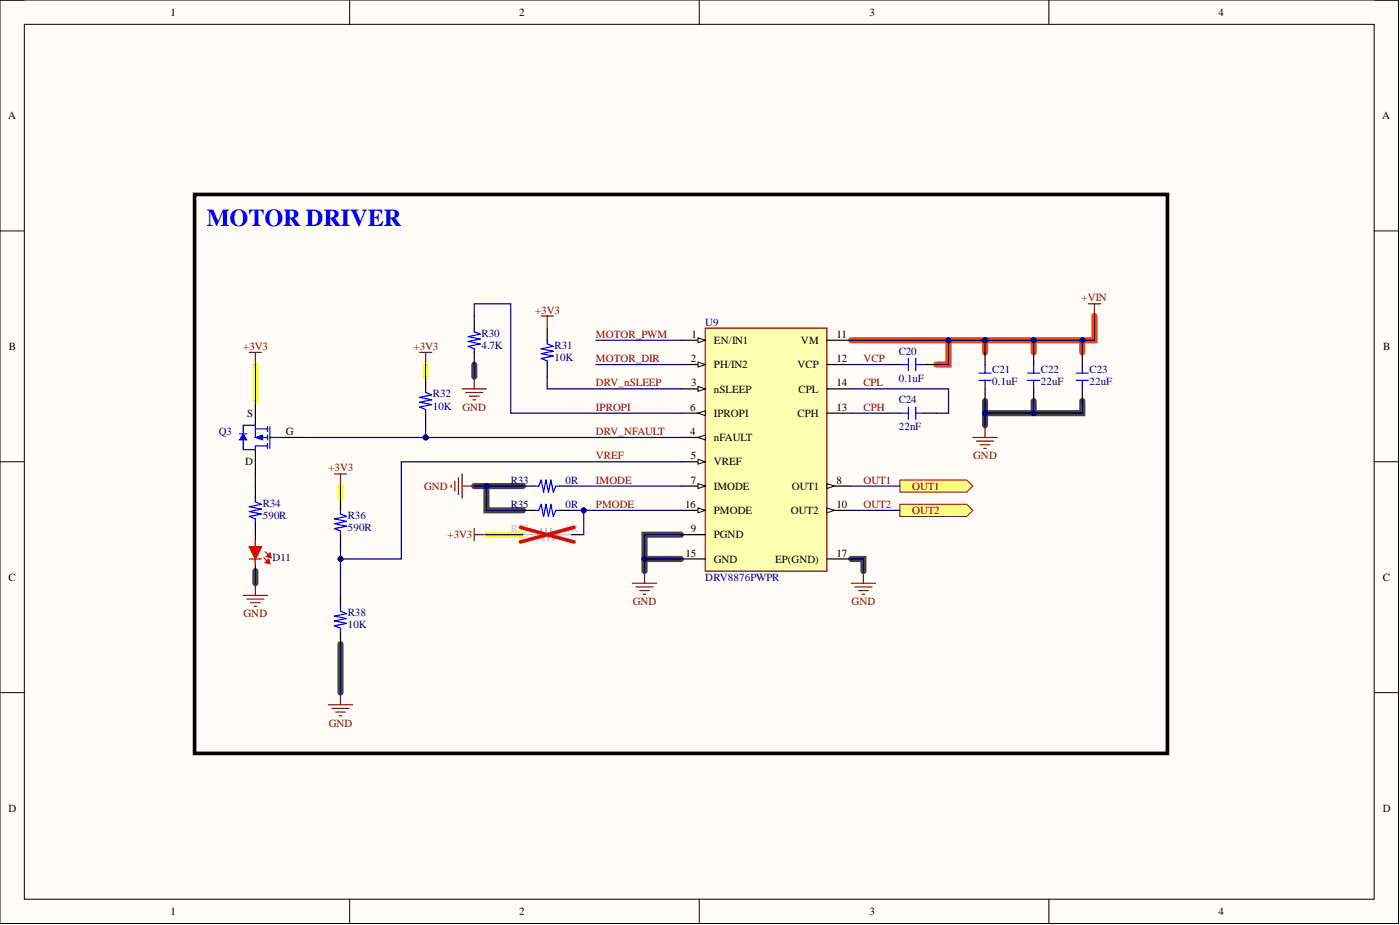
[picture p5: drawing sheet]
<svg xmlns="http://www.w3.org/2000/svg" width="292mm" height="193mm" viewBox="0 0 292 193" stroke-linecap="round" stroke-linejoin="round" font-family="sans-serif">
<defs><g id="words">
<text font-size="5.1" fill="#00f" x="43.1" y="47.1">MOTOR DRIVER</text>
<g font-size="2.3">
<text x="35.6" y="3.3">1</text>
<text x="108.3" y="3.3">2</text>
<text x="181.4" y="3.3">3</text>
<text x="254.2" y="3.3">4</text>
<text x="1.7" y="24.8">A</text>
<text x="288.4" y="24.8">A</text>
<text x="144.3" y="70.5">1</text>
<text x="148.9" y="71.7">EN/IN1</text>
<text x="167.1" y="71.7">VM</text>
<text x="174.6" y="70.5">11</text>
<text x="1.9" y="73">B</text>
<text x="144.1" y="75.5">2</text>
<text x="148.9" y="76.8">PH/IN2</text>
<text x="166.4" y="76.8">VCP</text>
<text x="174.6" y="75.5">12</text>
<text x="288.6" y="73">B</text>
<text x="144.2" y="80.6">3</text>
<text x="148.9" y="81.9">nSLEEP</text>
<text x="166.6" y="81.9">CPL</text>
<text x="174.6" y="80.6">14</text>
<text x="51.6" y="87">S</text>
<text x="144" y="85.7">6</text>
<text x="148.9" y="87">IPROPI</text>
<text x="166.4" y="87">CPH</text>
<text x="174.6" y="85.7">13</text>
<text x="59.6" y="90.8">G</text>
<text x="144" y="90.8">4</text>
<text x="144.1" y="95.8">5</text>
<text x="148.9" y="92">nFAULT</text>
<text x="51.2" y="97.1">D</text>
<text x="144.1" y="100.9">7</text>
<text x="148.9" y="97.1">VREF</text>
<text x="174.6" y="100.9">8</text>
<text x="142.9" y="106">16</text>
<text x="148.9" y="102.2">IMODE</text>
<text x="148.9" y="107.2">PMODE</text>
<text x="165" y="107.2">OUT2</text>
<text x="165.2" y="102.2">OUT1</text>
<text x="174.6" y="106">10</text>
<text x="144.1" y="111">9</text>
<text x="148.9" y="112.3">PGND</text>
<text x="143" y="116.1">15</text>
<text x="148.9" y="117.4">GND</text>
<text x="161.7" y="117.4">EP(GND)</text>
<text x="174.6" y="116.1">17</text>
<text x="1.8" y="121.2">C</text>
<text x="288.5" y="121.2">C</text>
<text x="1.8" y="169.3">D</text>
<text x="288.5" y="169.3">D</text>
<text x="35.6" y="190.9">1</text>
<text x="108.3" y="190.9">2</text>
<text x="181.4" y="190.9">3</text>
<text x="254.2" y="190.9">4</text>
</g>
<g font-size="2.3" fill="#800000">
<text x="111.6" y="65.4">+3V3</text>
<text x="225.6" y="62.9">+VIN</text>
<text x="124.3" y="70.5">MOTOR_PWM</text>
<text x="50.7" y="73">+3V3</text>
<text x="86.3" y="73">+3V3</text>
<text x="124.3" y="75.5">MOTOR_DIR</text>
<text x="180.1" y="75.5">VCP</text>
<text x="124.3" y="80.6">DRV_nSLEEP</text>
<text x="180.1" y="80.6">CPL</text>
<text x="96.5" y="85.7">GND</text>
<text x="124.3" y="85.7">IPROPI</text>
<text x="180.1" y="85.7">CPH</text>
<text x="124.3" y="90.8">DRV_NFAULT</text>
<text x="124.3" y="95.8">VREF</text>
<text x="203.1" y="95.8">GND</text>
<text x="68.5" y="98.4">+3V3</text>
<text x="124.3" y="100.9">IMODE</text>
<text x="180.1" y="100.9">OUT1</text>
<text x="88.5" y="102.2">GND</text>
<text x="124.3" y="106">PMODE</text>
<text x="180.1" y="106">OUT2</text>
<text x="190.3" y="102.2">OUT1</text>
<text x="190.3" y="107.2">OUT2</text>
<text x="93.4" y="112.3">+3V3</text>
<text x="50.8" y="128.8">GND</text>
<text x="132" y="126.2">GND</text>
<text x="177.7" y="126.2">GND</text>
<text x="68.6" y="151.6">GND</text>
</g>
<g font-size="2.3" fill="#000080">
<text x="100.5" y="70.2">R30</text>
<text x="147.2" y="67.9">U9</text>
<text x="100.5" y="72.8">4.7K</text>
<text x="115.7" y="75.3">10K</text>
<text x="115.7" y="72.8">R31</text>
<text x="187.5" y="74">C20</text>
<text x="207" y="77.8">C21</text>
<text x="217.2" y="77.8">C22</text>
<text x="227.3" y="77.8">C23</text>
<text x="90.3" y="82.9">R32</text>
<text x="187.5" y="79.6">0.1uF</text>
<text x="207" y="80.4">0.1uF</text>
<text x="217.2" y="80.4">22uF</text>
<text x="227.3" y="80.4">22uF</text>
<text x="90.3" y="85.4">10K</text>
<text x="187.5" y="89.7">22nF</text>
<text x="187.5" y="84.2">C24</text>
<text x="45.7" y="90.8">Q3</text>
<text x="106.6" y="100.9">R33</text>
<text x="118" y="100.9">0R</text>
<text x="54.8" y="105.7">R34</text>
<text x="106.6" y="106">R35</text>
<text x="118" y="106">0R</text>
<text x="54.8" y="108.2">590R</text>
<text x="72.6" y="110.8">590R</text>
<text x="72.6" y="108.2">R36</text>
<text x="56.8" y="117.1">D11</text>
<text x="147.2" y="121.2">DRV8876PWPR</text>
<text x="72.6" y="131.1">10K</text>
<text x="72.6" y="128.5">R38</text>
</g>
<g font-size="2.3" fill="#bfbebc">
<text x="106.6" y="111">R37</text>
<text x="118" y="111">0R</text>
</g>
</g></defs>
<path d="M0 0h291.8v192.7h-291.8z" fill-rule="evenodd" fill="#fffcf8"/>
<path d="M0 0h291.8v192.7h-291.8z" fill="none" stroke="#000" stroke-width=".21"/>
<path d="M5.1 5.1h281.6v182.5h-281.6z" fill-rule="evenodd" fill="#fffcf8"/>
<g fill="none" stroke="#000" stroke-width=".21">
<path d="M0 0h5.1M5.1 5.1h281.6v182.5h-281.6zM72.9 0v5.1M145.9 0v5.1M218.8 0v5.1M286.7 0h5.1v5.1M0 48.2h5.1M286.7 48.2h5.1M0 96.3h5.1M286.7 96.3h5.1M0 144.5h5.1M286.7 144.5h5.1"/>
<path d="M72.9 187.6v5.1M145.9 187.6v5.1M218.8 187.6v5.1M291.8 187.6v5.1"/>
</g>
<path d="M197.9 71v5.1h-2.5M205.5 71v2.5M215.7 71v2.5M225.8 71v2.5M228.4 65.9v5.1h-50.8" fill="none" stroke="#ff4301" stroke-width="1.3"/>
<path d="M99 76.1v2.5M205.5 83.7v5M215.7 83.7v2.5M225.8 83.7v2.5h-20.3M53.3 119.1v2.6M99 101.4h10.1M101.5 101.4v5.1h7.6M134.5 116.6h7.6M142.1 111.5h-7.6v7.6M177.6 116.6h2.5v2.5M71 134.4v10.1" fill="none" stroke="#434343" stroke-width="1.3"/>
<path d="M53.3 76.1v7.6M88.8 76.1v2.5M71 101.4v2.5M101.5 111.5h7.6" fill="none" stroke="#ff0" stroke-width="1.3"/>
<path d="M147.2 68.4h25.3v50.7h-25.3z" fill-rule="evenodd" fill="#ffffb0"/>
<path d="M147.2 68.4h25.3v50.7h-25.3z" fill="none" stroke="#980000" stroke-width=".25"/>
<path d="M142.1 71h5.1" fill="none" stroke="#000" stroke-width=".25"/>
<path d="M145.6 70.5l1.6 .5-1.6 .5z" fill="#f8fcff"/>
<path d="M145.6 70.5l1.6 .5-1.6 .5z" fill="none" stroke="#000" stroke-width=".21"/>
<path d="M142.1 76.1h5.1" fill="none" stroke="#000" stroke-width=".25"/>
<path d="M145.6 75.5l1.6 .6-1.6 .5z" fill="#f8fcff"/>
<path d="M145.6 75.5l1.6 .6-1.6 .5z" fill="none" stroke="#000" stroke-width=".21"/>
<path d="M142.1 81.1h5.1" fill="none" stroke="#000" stroke-width=".25"/>
<path d="M145.6 80.6l1.6 .5-1.6 .5z" fill="#f8fcff"/>
<path d="M145.6 80.6l1.6 .5-1.6 .5z" fill="none" stroke="#000" stroke-width=".21"/>
<path d="M142.1 91.3h5.1" fill="none" stroke="#000" stroke-width=".25"/>
<path d="M145.6 91.3l1.6-.5v1z" fill="#f8fcff"/>
<path d="M145.6 91.3l1.6-.5v1z" fill="none" stroke="#000" stroke-width=".21"/>
<path d="M142.1 96.3h5.1" fill="none" stroke="#000" stroke-width=".25"/>
<path d="M145.6 95.8l1.6 .5-1.6 .5z" fill="#f8fcff"/>
<path d="M145.6 95.8l1.6 .5-1.6 .5z" fill="none" stroke="#000" stroke-width=".21"/>
<path d="M142.1 86.2h5.1" fill="none" stroke="#000" stroke-width=".25"/>
<path d="M145.6 86.2l1.6-.5v1z" fill="#f8fcff"/>
<path d="M145.6 86.2l1.6-.5v1z" fill="none" stroke="#000" stroke-width=".21"/>
<path d="M142.1 101.4h5.1" fill="none" stroke="#000" stroke-width=".25"/>
<path d="M145.6 100.9l1.6 .5-1.6 .5z" fill="#f8fcff"/>
<path d="M145.6 100.9l1.6 .5-1.6 .5z" fill="none" stroke="#000" stroke-width=".21"/>
<path d="M172.5 101.4h5.1" fill="none" stroke="#000" stroke-width=".25"/>
<path d="M172.5 100.9l1.6 .5-1.6 .5z" fill="#f8fcff"/>
<path d="M172.5 100.9l1.6 .5-1.6 .5z" fill="none" stroke="#000" stroke-width=".21"/>
<path d="M142.1 111.5h5.1M172.5 106.5h5.1" fill="none" stroke="#000" stroke-width=".25"/>
<path d="M172.5 106l1.6 .5-1.6 .5z" fill="#f8fcff"/>
<path d="M172.5 106l1.6 .5-1.6 .5z" fill="none" stroke="#000" stroke-width=".21"/>
<path d="M172.5 71h5.1M172.5 76.1h5.1M172.5 86.2h5.1M172.5 81.1h5.1M142.1 116.6h5.1M142.1 106.5h5.1" fill="none" stroke="#000" stroke-width=".25"/>
<path d="M145.6 106l1.6 .5-1.6 .5z" fill="#f8fcff"/>
<path d="M145.6 106l1.6 .5-1.6 .5z" fill="none" stroke="#000" stroke-width=".21"/>
<g fill="none" stroke="#000" stroke-width=".25">
<path d="M88.8 78.6v2.5M99 65.9v2.5M99 73.5v2.6M114.2 68.4v2.6M114.2 76.1v2.5M185.2 76.1h2.6M192.8 76.1h2.6M205.5 73.5v2.6M215.7 73.5v2.6M225.8 73.5v2.6M53.3 83.7v5M53.3 93.8v5.1"/>
<path d="M58.4 91.3h5M88.8 86.2v2.5M185.2 86.2h2.6M192.8 86.2h2.6M205.5 81.1v2.6M215.7 81.1v2.6M225.8 81.1v2.6M71 103.9v2.6M71 111.5v2.6M109.1 101.4h2.5M109.1 106.5h2.5M116.7 101.4h2.6"/>
<path d="M116.7 106.5h2.6M172.5 116.6h5.1M71 124.2v2.6M71 131.8v2.6"/>
</g>
<g fill="none" stroke="#00f" stroke-width=".25">
<path d="M99 68.4v.8l1.2 .5-2.5 .5 2.5 .5-2.5 .5 2.5 .5-2.5 .6 1.3 .5v.7M114.2 71v.7l1.2 .6-2.5 .5 2.5 .5-2.5 .5 2.5 .5-2.5 .5 1.3 .5v.8M187.8 76.1h1.7M189.5 74.8v2.5M191.1 74.8v2.5M191.1 76.1h1.7M204.2 79.3h2.6M204.2 77.8h2.6M205.5 76.1v1.7M205.5 79.3v1.8M214.4 79.3h2.5M214.4 77.8h2.5"/>
<path d="M215.7 76.1v1.7M215.7 79.3v1.8M224.5 79.3h2.6M224.5 77.8h2.6M225.8 76.1v1.7M225.8 79.3v1.8M53.3 93h2.5M53.3 88.7v2.6h2.5M53.3 89.5h2.5M55.8 89v1M55.8 90.8v1M55.8 92.5v1"/>
<path d="M56.3 91.3h2.1M56.3 89v4.5M88.8 81.1v.8l1.3 .5-2.6 .5 2.6 .5-2.6 .5 2.6 .5-2.6 .5 1.3 .5v.8M187.8 86.2h1.7M189.5 84.9v2.6M191.1 84.9v2.6M191.1 86.2h1.7M71 106.5v.7l1.3 .5-2.5 .5 2.5 .6-2.5 .5 2.5 .5-2.5 .5 1.2 .5v.7M111.6 101.4h.8l.5-1.3 .5 2.6 .5-2.6 .5 2.6 .5-2.6 .5 2.6 .6-1.3h.7M111.6 106.5h.8l.5-1.3 .5 2.5 .5-2.5 .5 2.5 .5-2.5 .5 2.5 .6-1.2h.7M71 126.8v.7l1.3 .5-2.5 .5 2.5 .5-2.5 .5 2.5 .5-2.5 .6 1.2 .5v.7"/>
</g>
<g fill="none" stroke="#800000" stroke-width=".25">
<path d="M87.5 73.5h2.6M88.8 73.5v2.6M99 78.6v2.5M112.9 65.9h2.5M114.2 65.9v2.5M227.1 63.4h2.5M228.4 63.4v2.5M69.8 98.9h2.5M71 98.9v2.5M95.7 99.6v3.6M96.4 98.9v5M96.4 81.1h5.1"/>
<path d="M97.2 81.9h3.5M97.9 82.6h2.1M98.7 83.4h.5M203 91.3h5.1M203.7 92h3.6M204.5 92.8h2M205.3 93.5h.5M205.5 88.7v2.6M94.1 101.1v.6M94.9 100.4v2M96.4 101.4h2.6M99 110.3v2.5"/>
<path d="M99 111.5h2.5M134.5 119.1v2.6M180.1 119.1v2.6M131.9 121.7h5.1M132.7 122.4h3.6M133.5 123.2h2M134.2 124h.5M177.6 121.7h5.1M178.4 122.4h3.5M179.1 123.2h2.1M179.9 124h.5M68.5 147h5.1"/>
<path d="M69.3 147.8h3.5M70 148.6h2.1M70.8 149.3h.5M71 144.5v2.5"/>
</g>
<path d="M109.1 111.5h3.3l.5-1.2 .5 2.5 .5-2.5 .5 2.5 .5-2.5 .5 2.5 .6-1.3h3.3" fill="none" stroke="#bfbebc" stroke-width=".25"/>
<path d="M108.6 110l11.2 3.1M119.8 110l-11.2 3.1" fill="none" stroke="#f00" stroke-width=".76"/>
<path d="M53.3 91.3l1.5-.5v1z" fill="#00f"/>
<path d="M53.3 91.3l1.5-.5v1z" fill="none" stroke="#00f" stroke-width=".21"/>
<path d="M50.7 91.8v2h2.6v-.8M53.3 88.7h-2.6v1.8" fill="none" stroke="#00f" stroke-width=".25"/>
<path d="M50.7 90.5l.8 1.3h-1.5z" fill="#00f"/>
<path d="M50.7 90.5l.8 1.3h-1.5z" fill="none" stroke="#00f" stroke-width=".21"/>
<path d="M50 90.5h1.5" fill="none" stroke="#00f" stroke-width=".25"/>
<path d="M53.3 111.5v2.6M53.3 116.6v2.5" fill="none" stroke="#000" stroke-width=".25"/>
<path d="M52 114.1h2.6l-1.3 2.5zM52 116.6h2.6M53.3 116.6v1.3" fill="none" stroke="#f00" stroke-width=".25"/>
<path d="M52 114.1h2.6l-1.3 2.5z" fill="#f00"/>
<path d="M52 114.1h2.6l-1.3 2.5zM53.3 112.8v1.3M55.3 115.1l.8 .8" fill="none" stroke="#f00" stroke-width=".25"/>
<path d="M55.6 116.1l.7-.8 .3 1.1z" fill="#f00"/>
<path d="M55.1 116.4l.7 .7M55.6 116.1l.7-.8 .3 1.1z" fill="none" stroke="#f00" stroke-width=".25"/>
<path d="M55.3 117.4l.8-.8 .2 1z" fill="#f00"/>
<path d="M55.3 117.4l.8-.8 .2 1z" fill="none" stroke="#f00" stroke-width=".25"/>
<path d="M52 73.5h2.6M53.3 73.5v2.6M50.7 124.2h5.1M51.5 125h3.6M52.3 125.7h2M53 126.5h.5M53.3 121.7v2.5" fill="none" stroke="#800000" stroke-width=".25"/>
<path d="M53.3 101.4v2.5M53.3 109v2.5" fill="none" stroke="#000" stroke-width=".25"/>
<path d="M53.3 103.9v.8l1.3 .5-2.6 .5 2.6 .5-2.6 .5 2.6 .5-2.6 .5 1.3 .5v.8" fill="none" stroke="#00f" stroke-width=".25"/>
<path d="M187.8 100.1h13.9l1.3 1.3-1.3 1.3h-13.9z" fill-rule="evenodd" fill="#ffff80"/>
<path d="M187.8 100.1h13.9l1.3 1.3-1.3 1.3h-13.9z" fill="none" stroke="#800000" stroke-width=".21"/>
<path d="M187.8 105.2h13.9l1.3 1.3-1.3 1.2h-13.9z" fill-rule="evenodd" fill="#ffff80"/>
<path d="M187.8 105.2h13.9l1.3 1.3-1.3 1.2h-13.9z" fill="none" stroke="#800000" stroke-width=".21"/>
<path d="M40.6 40.6h203v116.6h-203z" fill="none" stroke="#000" stroke-width=".76"/>
<path d="M177.6 76.1h7.6M225.8 71v2.5M177.6 86.2h7.6" fill="none" stroke="#000080" stroke-width=".25"/>
<circle cx="225.8" cy="71" r=".51" fill="#000080"/>
<circle cx="225.8" cy="71" r=".51" fill="none" stroke="#000080" stroke-width=".21"/>
<path d="M205.5 71v2.5" fill="none" stroke="#000080" stroke-width=".25"/>
<circle cx="205.5" cy="71" r=".51" fill="#000080"/>
<circle cx="205.5" cy="71" r=".51" fill="none" stroke="#000080" stroke-width=".21"/>
<path d="M124.3 71h17.8M124.3 76.1h17.8M88.8 88.7v2.6h53.3M119.3 101.4h22.8M177.6 116.6h2.5v2.5" fill="none" stroke="#000080" stroke-width=".25"/>
<circle cx="88.8" cy="91.3" r=".51" fill="#000080"/>
<circle cx="88.8" cy="91.3" r=".51" fill="none" stroke="#000080" stroke-width=".21"/>
<path d="M88.8 76.1v2.5M99 65.9v-2.5h7.6v22.8h35.5M99 76.1v2.5M71 101.4v2.5M101.5 101.4v5.1h7.6M71 134.4v10.1" fill="none" stroke="#000080" stroke-width=".25"/>
<circle cx="101.5" cy="101.4" r=".51" fill="#000080"/>
<circle cx="101.5" cy="101.4" r=".51" fill="none" stroke="#000080" stroke-width=".21"/>
<path d="M134.5 116.6h7.6" fill="none" stroke="#000080" stroke-width=".25"/>
<circle cx="134.5" cy="116.6" r=".51" fill="#000080"/>
<circle cx="134.5" cy="116.6" r=".51" fill="none" stroke="#000080" stroke-width=".21"/>
<path d="M121.8 106.5v5h-2.5" fill="none" stroke="#000080" stroke-width=".25"/>
<circle cx="121.8" cy="106.5" r=".51" fill="#000080"/>
<circle cx="121.8" cy="106.5" r=".51" fill="none" stroke="#000080" stroke-width=".21"/>
<path d="M114.2 78.6v2.5h27.9M215.7 71v2.5M101.5 111.5h7.6M177.6 101.4h10.2M177.6 106.5h10.2" fill="none" stroke="#000080" stroke-width=".25"/>
<circle cx="215.7" cy="71" r=".51" fill="#000080"/>
<circle cx="215.7" cy="71" r=".51" fill="none" stroke="#000080" stroke-width=".21"/>
<path d="M197.9 71v5.1h-2.5M177.6 81.1h20.3v5.1h-2.5" fill="none" stroke="#000080" stroke-width=".25"/>
<circle cx="197.9" cy="71" r=".51" fill="#000080"/>
<circle cx="197.9" cy="71" r=".51" fill="none" stroke="#000080" stroke-width=".21"/>
<path d="M215.7 83.7v2.5" fill="none" stroke="#000080" stroke-width=".25"/>
<circle cx="215.7" cy="86.2" r=".51" fill="#000080"/>
<circle cx="215.7" cy="86.2" r=".51" fill="none" stroke="#000080" stroke-width=".21"/>
<path d="M142.1 96.3h-58.4v20.3h-12.7" fill="none" stroke="#000080" stroke-width=".25"/>
<circle cx="71" cy="116.6" r=".51" fill="#000080"/>
<circle cx="71" cy="116.6" r=".51" fill="none" stroke="#000080" stroke-width=".21"/>
<path d="M53.3 98.9v2.5M63.4 91.3h25.4M53.3 119.1v2.6" fill="none" stroke="#000080" stroke-width=".25"/>
<circle cx="88.8" cy="91.3" r=".51" fill="#000080"/>
<circle cx="88.8" cy="91.3" r=".51" fill="none" stroke="#000080" stroke-width=".21"/>
<path d="M53.3 76.1v7.6M99 101.4h10.1" fill="none" stroke="#000080" stroke-width=".25"/>
<circle cx="101.5" cy="101.4" r=".51" fill="#000080"/>
<circle cx="101.5" cy="101.4" r=".51" fill="none" stroke="#000080" stroke-width=".21"/>
<path d="M142.1 111.5h-7.6v7.6" fill="none" stroke="#000080" stroke-width=".25"/>
<circle cx="134.5" cy="116.6" r=".51" fill="#000080"/>
<circle cx="134.5" cy="116.6" r=".51" fill="none" stroke="#000080" stroke-width=".21"/>
<path d="M228.4 65.9v5.1h-50.8" fill="none" stroke="#000080" stroke-width=".25"/>
<circle cx="225.8" cy="71" r=".51" fill="#000080"/>
<circle cx="225.8" cy="71" r=".51" fill="none" stroke="#000080" stroke-width=".21"/>
<circle cx="215.7" cy="71" r=".51" fill="#000080"/>
<circle cx="215.7" cy="71" r=".51" fill="none" stroke="#000080" stroke-width=".21"/>
<circle cx="205.5" cy="71" r=".51" fill="#000080"/>
<circle cx="205.5" cy="71" r=".51" fill="none" stroke="#000080" stroke-width=".21"/>
<circle cx="197.9" cy="71" r=".51" fill="#000080"/>
<circle cx="197.9" cy="71" r=".51" fill="none" stroke="#000080" stroke-width=".21"/>
<path d="M225.8 83.7v2.5h-20.3" fill="none" stroke="#000080" stroke-width=".25"/>
<circle cx="205.5" cy="86.2" r=".51" fill="#000080"/>
<circle cx="205.5" cy="86.2" r=".51" fill="none" stroke="#000080" stroke-width=".21"/>
<circle cx="215.7" cy="86.2" r=".51" fill="#000080"/>
<circle cx="215.7" cy="86.2" r=".51" fill="none" stroke="#000080" stroke-width=".21"/>
<path d="M71 114.1v10.1" fill="none" stroke="#000080" stroke-width=".25"/>
<circle cx="71" cy="116.6" r=".51" fill="#000080"/>
<circle cx="71" cy="116.6" r=".51" fill="none" stroke="#000080" stroke-width=".21"/>
<path d="M205.5 83.7v5" fill="none" stroke="#000080" stroke-width=".25"/>
<circle cx="205.5" cy="86.2" r=".51" fill="#000080"/>
<circle cx="205.5" cy="86.2" r=".51" fill="none" stroke="#000080" stroke-width=".21"/>
<path d="M119.3 106.5h22.8" fill="none" stroke="#000080" stroke-width=".25"/>
<circle cx="121.8" cy="106.5" r=".51" fill="#000080"/>
<circle cx="121.8" cy="106.5" r=".51" fill="none" stroke="#000080" stroke-width=".21"/>
<use href="#words"/>
</svg>
